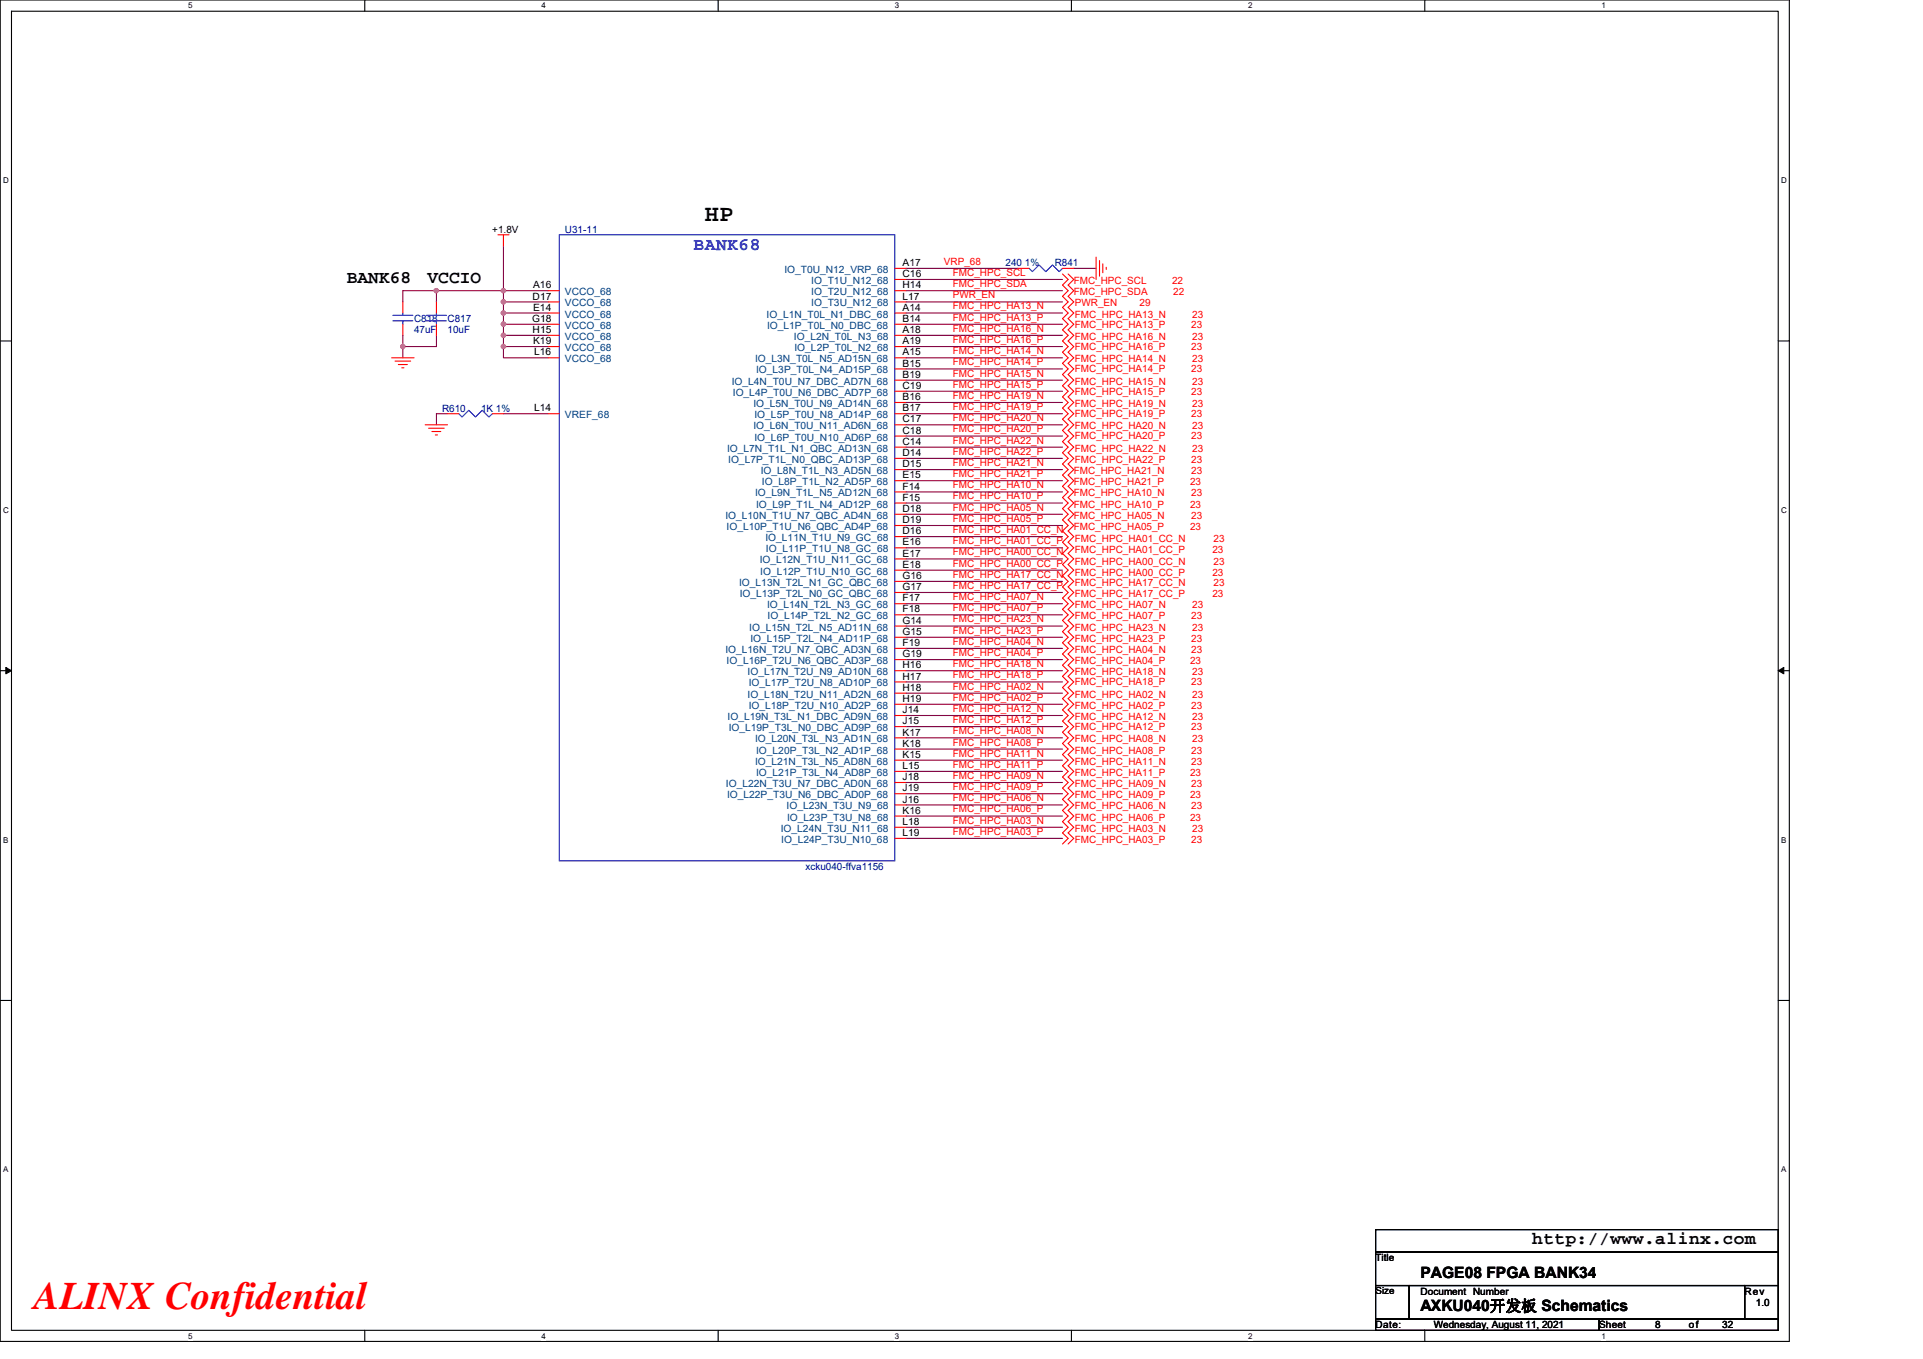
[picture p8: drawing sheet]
<svg xmlns="http://www.w3.org/2000/svg" width="297mm" height="210mm" viewBox="0 0 297 210" stroke-linecap="round" stroke-linejoin="round" font-family="sans-serif">
<defs><g id="words">
<text font-size="6" fill="#f00" x="5.2" y="202.3">ALINX Confidential</text>
<text font-size="3.6" x="108.9" y="34.1">HP</text>
<text font-size="2.8" fill="#00f" x="107.1" y="38.6">BANK68</text>
<g font-size="2.8">
<text x="53.6" y="43.8">BANK68</text>
<text x="66.1" y="43.8">VCCIO</text>
<text x="236.7" y="192.3">http://www.alinx.com</text>
</g>
<g font-size="2.4">
<text x="219.4" y="197.4">PAGE08 FPGA BANK34</text>
<text x="219.4" y="202.6">AXKU040开发板 Schematics</text>
</g>
<g font-size="1.5">
<text x="76" y="35.9">+1.8V</text>
<text x="139.4" y="41.1">A17</text>
<text x="82.3" y="46.3">D17</text>
<text x="82.4" y="44.6">A16</text>
<text x="139.4" y="42.8">C16</text>
<text x="139.4" y="44.6">H14</text>
<text x="139.4" y="46.3">L17</text>
<text x="82.2" y="49.7">G18</text>
<text x="82.3" y="51.5">H15</text>
<text x="82.4" y="48">E14</text>
<text x="82.4" y="53.2">K19</text>
<text x="139.4" y="51.5">A18</text>
<text x="139.4" y="48">A14</text>
<text x="139.4" y="53.2">A19</text>
<text x="139.4" y="49.7">B14</text>
<text x="82.5" y="54.9">L16</text>
<text x="139.4" y="54.9">A15</text>
<text x="139.4" y="58.4">B19</text>
<text x="139.4" y="56.6">B15</text>
<text x="82.5" y="63.6">L14</text>
<text x="139.4" y="61.8">B16</text>
<text x="139.4" y="65.3">C17</text>
<text x="139.4" y="63.6">B17</text>
<text x="139.4" y="60.1">C19</text>
<text x="139.4" y="67">C18</text>
<text x="139.4" y="68.7">C14</text>
<text x="139.4" y="70.5">D14</text>
<text x="139.4" y="75.6">F14</text>
<text x="139.4" y="72.2">D15</text>
<text x="139.4" y="77.4">F15</text>
<text x="139.4" y="73.9">E15</text>
<text x="139.4" y="79.1">D18</text>
<text x="139.4" y="80.8">D19</text>
<text x="139.4" y="82.6">D16</text>
<text x="139.4" y="86">E17</text>
<text x="139.4" y="87.7">E18</text>
<text x="139.4" y="84.3">E16</text>
<text x="139.4" y="89.5">G16</text>
<text x="139.4" y="94.6">F18</text>
<text x="139.4" y="92.9">F17</text>
<text x="139.4" y="91.2">G17</text>
<text x="139.4" y="96.4">G14</text>
<text x="139.4" y="99.8">F19</text>
<text x="139.4" y="98.1">G15</text>
<text x="139.4" y="101.6">G19</text>
<text x="139.4" y="103.3">H16</text>
<text x="139.4" y="106.7">H18</text>
<text x="139.4" y="105">H17</text>
<text x="139.4" y="108.5">H19</text>
<text x="139.4" y="113.6">K17</text>
<text x="139.4" y="110.2">J14</text>
<text x="139.4" y="111.9">J15</text>
<text x="139.4" y="117.1">K15</text>
<text x="139.4" y="118.8">L15</text>
<text x="139.4" y="115.4">K18</text>
<text x="139.4" y="124">J16</text>
<text x="139.4" y="125.7">K16</text>
<text x="139.4" y="120.5">J18</text>
<text x="139.4" y="122.3">J19</text>
<text x="139.4" y="127.5">L18</text>
<text x="139.4" y="129.2">L19</text>
<text x="212.5" y="194.9">Title</text>
<text x="212.5" y="200">Size</text>
<text x="219.4" y="200">Document Number</text>
<text x="269.5" y="200">Rev</text>
<text x="271.2" y="201.8">1.0</text>
<text x="212.5" y="205.2">Date:</text>
<text x="221.5" y="205.2">Wednesday, August 11, 2021</text>
<text x="247" y="205.2">Sheet</text>
<text x="255.7" y="205.2">8</text>
<text x="260.9" y="205.2">of</text>
<text x="266" y="205.2">32</text>
</g>
<g font-size="1.5" fill="#000080">
<text x="87.3" y="35.9">U31-11</text>
<text x="155.3" y="41.1">240 1%</text>
<text x="162.9" y="41.1">R841</text>
<text x="64" y="49.8">C818</text>
<text x="64" y="51.5">47uF</text>
<text x="69.1" y="49.8">C817</text>
<text x="69.1" y="51.5">10uF</text>
<text x="68.3" y="63.6">R610</text>
<text x="74.3" y="63.6">1K 1%</text>
<text x="124.4" y="134.4">xcku040-ffva1156</text>
</g>
<g font-size="1.5" fill="#f00">
<text x="145.8" y="40.9">VRP_68</text>
<text x="147.2" y="42.6">FMC_HPC_SCL</text>
<text x="147.2" y="44.4">FMC_HPC_SDA</text>
<text x="147.2" y="46.1">PWR_EN</text>
<text x="147.2" y="47.8">FMC_HPC_HA13_N</text>
<text x="165.9" y="43.9">FMC_HPC_SCL</text>
<text x="165.9" y="45.6">FMC_HPC_SDA</text>
<text x="166" y="47.3">PWR_EN</text>
<text x="176" y="47.3">29</text>
<text x="181.1" y="43.9">22</text>
<text x="181.2" y="45.6">22</text>
<text x="147.2" y="51.3">FMC_HPC_HA16_N</text>
<text x="147.2" y="53">FMC_HPC_HA16_P</text>
<text x="147.2" y="49.6">FMC_HPC_HA13_P</text>
<text x="166" y="52.5">FMC_HPC_HA16_N</text>
<text x="166" y="49.1">FMC_HPC_HA13_N</text>
<text x="166" y="50.6">FMC_HPC_HA13_P</text>
<text x="184" y="50.6">23</text>
<text x="184.2" y="52.5">23</text>
<text x="184.2" y="49.1">23</text>
<text x="147.2" y="58.2">FMC_HPC_HA15_N</text>
<text x="147.2" y="59.9">FMC_HPC_HA15_P</text>
<text x="147.2" y="54.7">FMC_HPC_HA14_N</text>
<text x="147.2" y="56.5">FMC_HPC_HA14_P</text>
<text x="166" y="54.1">FMC_HPC_HA16_P</text>
<text x="166" y="59.4">FMC_HPC_HA15_N</text>
<text x="166" y="56">FMC_HPC_HA14_N</text>
<text x="166" y="57.5">FMC_HPC_HA14_P</text>
<text x="184" y="54.1">23</text>
<text x="184" y="57.5">23</text>
<text x="184.2" y="59.4">23</text>
<text x="184.2" y="56">23</text>
<text x="147.2" y="65.1">FMC_HPC_HA20_N</text>
<text x="147.2" y="61.6">FMC_HPC_HA19_N</text>
<text x="147.2" y="63.4">FMC_HPC_HA19_P</text>
<text x="166" y="61">FMC_HPC_HA15_P</text>
<text x="166" y="62.9">FMC_HPC_HA19_N</text>
<text x="166" y="64.5">FMC_HPC_HA19_P</text>
<text x="184" y="61">23</text>
<text x="184" y="64.5">23</text>
<text x="184.2" y="62.9">23</text>
<text x="147.2" y="70.3">FMC_HPC_HA22_P</text>
<text x="147.2" y="68.5">FMC_HPC_HA22_N</text>
<text x="147.2" y="66.8">FMC_HPC_HA20_P</text>
<text x="166" y="71.5">FMC_HPC_HA22_P</text>
<text x="166" y="69.8">FMC_HPC_HA22_N</text>
<text x="166" y="66.4">FMC_HPC_HA20_N</text>
<text x="166" y="67.9">FMC_HPC_HA20_P</text>
<text x="184" y="71.5">23</text>
<text x="184" y="67.9">23</text>
<text x="184.2" y="69.8">23</text>
<text x="184.2" y="66.4">23</text>
<text x="147.2" y="73.7">FMC_HPC_HA21_P</text>
<text x="147.2" y="72">FMC_HPC_HA21_N</text>
<text x="147.2" y="77.2">FMC_HPC_HA10_P</text>
<text x="147.2" y="75.5">FMC_HPC_HA10_N</text>
<text x="165.9" y="75">FMC_HPC_HA21_P</text>
<text x="165.9" y="73.3">FMC_HPC_HA21_N</text>
<text x="165.9" y="76.7">FMC_HPC_HA10_N</text>
<text x="183.8" y="75">23</text>
<text x="184" y="73.3">23</text>
<text x="184" y="76.7">23</text>
<text x="147.2" y="82.4">FMC_HPC_HA01_CC_N</text>
<text x="147.2" y="80.6">FMC_HPC_HA05_P</text>
<text x="147.2" y="78.9">FMC_HPC_HA05_N</text>
<text x="165.9" y="81.9">FMC_HPC_HA05_P</text>
<text x="165.9" y="80.2">FMC_HPC_HA05_N</text>
<text x="165.9" y="78.4">FMC_HPC_HA10_P</text>
<text x="166" y="83.8">FMC_HPC_HA01_CC_N</text>
<text x="183.8" y="81.9">23</text>
<text x="183.8" y="78.4">23</text>
<text x="184" y="80.2">23</text>
<text x="187.4" y="83.8">23</text>
<text x="147.2" y="84.1">FMC_HPC_HA01_CC_P</text>
<text x="147.2" y="87.5">FMC_HPC_HA00_CC_P</text>
<text x="147.2" y="85.8">FMC_HPC_HA00_CC_N</text>
<text x="147.2" y="89.3">FMC_HPC_HA17_CC_N</text>
<text x="166" y="85.5">FMC_HPC_HA01_CC_P</text>
<text x="166" y="89">FMC_HPC_HA00_CC_P</text>
<text x="166" y="87.2">FMC_HPC_HA00_CC_N</text>
<text x="187.3" y="85.5">23</text>
<text x="187.3" y="89">23</text>
<text x="187.4" y="87.2">23</text>
<text x="147.2" y="91">FMC_HPC_HA17_CC_P</text>
<text x="147.2" y="92.7">FMC_HPC_HA07_N</text>
<text x="147.2" y="94.4">FMC_HPC_HA07_P</text>
<text x="166" y="92.3">FMC_HPC_HA17_CC_P</text>
<text x="166" y="90.5">FMC_HPC_HA17_CC_N</text>
<text x="166" y="94">FMC_HPC_HA07_N</text>
<text x="166" y="95.7">FMC_HPC_HA07_P</text>
<text x="184" y="95.7">23</text>
<text x="184.2" y="94">23</text>
<text x="187.3" y="92.3">23</text>
<text x="187.4" y="90.5">23</text>
<text x="147.2" y="101.4">FMC_HPC_HA04_P</text>
<text x="147.2" y="99.6">FMC_HPC_HA04_N</text>
<text x="147.2" y="97.9">FMC_HPC_HA23_P</text>
<text x="147.2" y="96.2">FMC_HPC_HA23_N</text>
<text x="166" y="100.9">FMC_HPC_HA04_N</text>
<text x="166" y="99.2">FMC_HPC_HA23_P</text>
<text x="166" y="97.4">FMC_HPC_HA23_N</text>
<text x="184" y="100.9">23</text>
<text x="184" y="99.2">23</text>
<text x="184.2" y="97.4">23</text>
<text x="147.2" y="103.1">FMC_HPC_HA18_N</text>
<text x="147.2" y="104.8">FMC_HPC_HA18_P</text>
<text x="147.2" y="106.6">FMC_HPC_HA02_N</text>
<text x="166" y="104.4">FMC_HPC_HA18_N</text>
<text x="166" y="105.9">FMC_HPC_HA18_P</text>
<text x="166" y="102.6">FMC_HPC_HA04_P</text>
<text x="166" y="107.8">FMC_HPC_HA02_N</text>
<text x="183.8" y="102.6">23</text>
<text x="184" y="105.9">23</text>
<text x="184.2" y="104.4">23</text>
<text x="184.2" y="107.8">23</text>
<text x="147.2" y="110">FMC_HPC_HA12_N</text>
<text x="147.2" y="111.7">FMC_HPC_HA12_P</text>
<text x="147.2" y="113.5">FMC_HPC_HA08_N</text>
<text x="147.2" y="108.3">FMC_HPC_HA02_P</text>
<text x="166" y="111.3">FMC_HPC_HA12_N</text>
<text x="166" y="112.8">FMC_HPC_HA12_P</text>
<text x="166" y="109.5">FMC_HPC_HA02_P</text>
<text x="184" y="112.8">23</text>
<text x="184" y="109.5">23</text>
<text x="184.2" y="111.3">23</text>
<text x="147.2" y="115.2">FMC_HPC_HA08_P</text>
<text x="147.2" y="118.6">FMC_HPC_HA11_P</text>
<text x="147.2" y="116.9">FMC_HPC_HA11_N</text>
<text x="166" y="116.4">FMC_HPC_HA08_P</text>
<text x="166" y="114.7">FMC_HPC_HA08_N</text>
<text x="166" y="119.9">FMC_HPC_HA11_P</text>
<text x="166" y="118.2">FMC_HPC_HA11_N</text>
<text x="183.8" y="119.9">23</text>
<text x="184" y="118.2">23</text>
<text x="184" y="116.4">23</text>
<text x="184.2" y="114.7">23</text>
<text x="147.2" y="125.5">FMC_HPC_HA06_P</text>
<text x="147.2" y="123.8">FMC_HPC_HA06_N</text>
<text x="147.2" y="122.1">FMC_HPC_HA09_P</text>
<text x="147.2" y="120.4">FMC_HPC_HA09_N</text>
<text x="166" y="125.1">FMC_HPC_HA06_N</text>
<text x="166" y="123.3">FMC_HPC_HA09_P</text>
<text x="166" y="121.6">FMC_HPC_HA09_N</text>
<text x="183.8" y="123.3">23</text>
<text x="184" y="125.1">23</text>
<text x="184" y="121.6">23</text>
<text x="147.2" y="127.3">FMC_HPC_HA03_N</text>
<text x="147.2" y="129">FMC_HPC_HA03_P</text>
<text x="166" y="126.8">FMC_HPC_HA06_P</text>
<text x="166" y="128.5">FMC_HPC_HA03_N</text>
<text x="166" y="130.3">FMC_HPC_HA03_P</text>
<text x="183.8" y="126.8">23</text>
<text x="184" y="130.3">23</text>
<text x="184.2" y="128.5">23</text>
</g>
<g font-size="1.5" fill="#004080">
<text x="87.3" y="45.6">VCCO_68</text>
<text x="87.3" y="47.3">VCCO_68</text>
<text x="121.2" y="42.2">IO_T0U_N12_VRP_68</text>
<text x="125.3" y="43.9">IO_T1U_N12_68</text>
<text x="125.3" y="45.6">IO_T2U_N12_68</text>
<text x="125.3" y="47.3">IO_T3U_N12_68</text>
<text x="87.3" y="49.1">VCCO_68</text>
<text x="87.3" y="50.8">VCCO_68</text>
<text x="87.3" y="52.5">VCCO_68</text>
<text x="118.4" y="49.1">IO_L1N_T0L_N1_DBC_68</text>
<text x="118.5" y="50.8">IO_L1P_T0L_N0_DBC_68</text>
<text x="122.6" y="52.5">IO_L2N_T0L_N3_68</text>
<text x="87.3" y="54.3">VCCO_68</text>
<text x="87.3" y="56">VCCO_68</text>
<text x="113" y="59.4">IO_L4N_T0U_N7_DBC_AD7N_68</text>
<text x="116.6" y="56">IO_L3N_T0L_N5_AD15N_68</text>
<text x="116.8" y="57.7">IO_L3P_T0L_N4_AD15P_68</text>
<text x="122.7" y="54.3">IO_L2P_T0L_N2_68</text>
<text x="87.3" y="64.6">VREF_68</text>
<text x="113.2" y="61.2">IO_L4P_T0U_N6_DBC_AD7P_68</text>
<text x="116.4" y="62.9">IO_L5N_T0U_N9_AD14N_68</text>
<text x="116.5" y="64.6">IO_L5P_T0U_N8_AD14P_68</text>
<text x="112.3" y="69.8">IO_L7N_T1L_N1_QBC_AD13N_68</text>
<text x="112.5" y="71.5">IO_L7P_T1L_N0_QBC_AD13P_68</text>
<text x="116.4" y="66.3">IO_L6N_T0U_N11_AD6N_68</text>
<text x="116.5" y="68.1">IO_L6P_T0U_N10_AD6P_68</text>
<text x="116.6" y="76.7">IO_L9N_T1L_N5_AD12N_68</text>
<text x="117.5" y="73.3">IO_L8N_T1L_N3_AD5N_68</text>
<text x="117.7" y="75">IO_L8P_T1L_N2_AD5P_68</text>
<text x="112.1" y="80.2">IO_L10N_T1U_N7_QBC_AD4N_68</text>
<text x="112.2" y="81.9">IO_L10P_T1U_N6_QBC_AD4P_68</text>
<text x="116.8" y="78.4">IO_L9P_T1L_N4_AD12P_68</text>
<text x="118.2" y="83.6">IO_L11N_T1U_N9_GC_68</text>
<text x="117.3" y="87.1">IO_L12N_T1U_N11_GC_68</text>
<text x="117.4" y="88.8">IO_L12P_T1U_N10_GC_68</text>
<text x="118.3" y="85.3">IO_L11P_T1U_N8_GC_68</text>
<text x="114.2" y="90.5">IO_L13N_T2L_N1_GC_QBC_68</text>
<text x="114.3" y="92.2">IO_L13P_T2L_N0_GC_QBC_68</text>
<text x="118.5" y="94">IO_L14N_T2L_N3_GC_68</text>
<text x="118.6" y="95.7">IO_L14P_T2L_N2_GC_68</text>
<text x="112.1" y="100.9">IO_L16N_T2U_N7_QBC_AD3N_68</text>
<text x="115.7" y="97.4">IO_L15N_T2L_N5_AD11N_68</text>
<text x="115.9" y="99.2">IO_L15P_T2L_N4_AD11P_68</text>
<text x="112.2" y="102.6">IO_L16P_T2U_N6_QBC_AD3P_68</text>
<text x="115.5" y="104.3">IO_L17N_T2U_N9_AD10N_68</text>
<text x="115.5" y="107.8">IO_L18N_T2U_N11_AD2N_68</text>
<text x="115.7" y="106.1">IO_L17P_T2U_N8_AD10P_68</text>
<text x="112.4" y="111.3">IO_L19N_T3L_N1_DBC_AD9N_68</text>
<text x="112.6" y="113">IO_L19P_T3L_N0_DBC_AD9P_68</text>
<text x="115.7" y="109.5">IO_L18P_T2U_N10_AD2P_68</text>
<text x="116.6" y="114.7">IO_L20N_T3L_N3_AD1N_68</text>
<text x="116.6" y="118.2">IO_L21N_T3L_N5_AD8N_68</text>
<text x="116.8" y="119.9">IO_L21P_T3L_N4_AD8P_68</text>
<text x="116.8" y="116.4">IO_L20P_T3L_N2_AD1P_68</text>
<text x="112.1" y="121.6">IO_L22N_T3U_N7_DBC_AD0N_68</text>
<text x="112.3" y="123.3">IO_L22P_T3U_N6_DBC_AD0P_68</text>
<text x="121.5" y="125.1">IO_L23N_T3U_N9_68</text>
<text x="120.6" y="128.5">IO_L24N_T3U_N11_68</text>
<text x="120.7" y="130.2">IO_L24P_T3U_N10_68</text>
<text x="121.6" y="126.8">IO_L23P_T3U_N8_68</text>
</g>
<g font-size="1.2">
<text x="29.1" y="1.3">5</text>
<text x="83.6" y="1.3">4</text>
<text x="138.2" y="1.3">3</text>
<text x="192.8" y="1.3">2</text>
<text x="247.4" y="1.3">1</text>
<text x=".5" y="28.3">D</text>
<text x="275.1" y="28.3">D</text>
<text x=".5" y="79.2">C</text>
<text x="275.1" y="79.2">C</text>
<text x=".5" y="130.2">B</text>
<text x="275.1" y="130.2">B</text>
<text x=".5" y="181.1">A</text>
<text x="275.1" y="181.1">A</text>
<text x="29.1" y="206.8">5</text>
<text x="83.6" y="206.8">4</text>
<text x="138.2" y="206.8">3</text>
<text x="192.8" y="206.8">2</text>
<text x="247.4" y="206.8">1</text>
</g>
</g></defs>
<path d="M0 0h276.4v207.3h-276.4zM1.8 1.7h272.9v203.8h-272.9z" fill="none" stroke="#000" stroke-width=".17"/>
<g fill="#fff">
<path d="M29.1 .2h.6v1.4h-.6z"/>
<path d="M29.1 205.7h.6v1.4h-.6z"/>
</g>
<path d="M56.3 0v1.7M56.3 205.5v1.8" fill="none" stroke="#000" stroke-width=".17"/>
<g fill="#fff">
<path d="M83.6 .2h.7v1.4h-.7z"/>
<path d="M83.6 205.7h.7v1.4h-.7z"/>
</g>
<path d="M110.9 0v1.7M110.9 205.5v1.8" fill="none" stroke="#000" stroke-width=".17"/>
<g fill="#fff">
<path d="M138.2 .2h.7v1.4h-.7z"/>
<path d="M138.2 205.7h.7v1.4h-.7z"/>
</g>
<path d="M165.5 0v1.7M165.5 205.5v1.8" fill="none" stroke="#000" stroke-width=".17"/>
<g fill="#fff">
<path d="M192.8 .2h.6v1.4h-.6z"/>
<path d="M192.8 205.7h.6v1.4h-.6z"/>
</g>
<path d="M220.1 0v1.7M220.1 205.5v1.8" fill="none" stroke="#000" stroke-width=".17"/>
<g fill="#fff">
<path d="M247.4 .2h.6v1.4h-.6z"/>
<path d="M247.4 205.7h.6v1.4h-.6z"/>
<path d="M.5 27.2h.8v1.4h-.8z"/>
<path d="M275.1 27.2h.9v1.4h-.9z"/>
<path d="M.5 78.1h.8v1.4h-.8z"/>
<path d="M275.1 78.1h.9v1.4h-.9z"/>
</g>
<path d="M0 52.7h1.8M274.7 52.7h1.7" fill="none" stroke="#000" stroke-width=".17"/>
<g fill="#fff">
<path d="M.5 129.1h.8v1.4h-.8z"/>
<path d="M275.1 129.1h.8v1.4h-.8z"/>
</g>
<path d="M0 103.6h1.8M274.7 103.6h1.7" fill="none" stroke="#000" stroke-width=".17"/>
<path d="M.9 103.1l.9 .5-.9 .5zM274.7 103.6l.8-.5v1z" fill="#000" stroke="#000" stroke-width=".15"/>
<g fill="#fff">
<path d="M.5 180h.8v1.4h-.8z"/>
<path d="M275.1 180h.8v1.4h-.8z"/>
</g>
<path d="M0 154.6h1.8M274.7 154.6h1.7M212.5 190h62.2v3.5h-62.2zM212.5 193.5h62.2v5.1h-62.2zM212.5 198.6h5.2v5.2h-5.2zM217.7 198.6h51.8v5.2h-51.8zM269.5 198.6h5.2v5.2h-5.2zM212.5 203.8h34.5v1.7h-34.5zM247 203.8h27.7v1.7h-27.7z" fill="none" stroke="#000" stroke-width=".17"/>
<g fill="none" stroke="#800040" stroke-width=".17">
<path d="M77.8 38v6.9h6.9M62.2 51.8v1.8M62.2 53.6v1.7M67.4 44.9h10.4v1.8M67.4 44.9h-5.2v1.8M67.4 51.8v1.8h-5.2M67.4 44.9v1.8M77.8 51.8v1.8h6.9M77.8 50.1v1.7h6.9M77.8 48.4v1.7h6.9M77.8 48.4h6.9M77.8 46.7h6.9"/>
<path d="M77.8 53.6v1.7h6.9M77.8 46.7v1.7M140 44.9h24.1M140 53.6h24.1M140 58.7h24.1M140 55.3h24.1M140 57h24.1M140 48.4h24.1M140 50.1h24.1M140 41.5h17.2M140 43.2h24.1M140 46.7h24.1"/>
<path d="M140 51.8h24.1M165.9 41.5h3.4M69.1 63.9h-1.7v1.7M77.8 63.9h6.9M140 60.5h24.1M140 65.6h24.1M140 67.4h24.1M140 62.2h24.1M140 63.9h24.1M140 70.8h24.1M140 69.1h24.1M140 74.3h24.1"/>
<path d="M140 72.6h24.1M140 79.5h24.1M140 77.7h24.1M140 76h24.1M140 91.5h24.1M140 89.8h24.1M140 93.3h24.1M140 95h24.1M140 84.6h24.1M140 88.1h24.1M140 82.9h24.1M140 86.4h24.1"/>
<path d="M140 81.2h24.1M140 98.5h24.1M140 96.7h24.1M140 110.6h24.1M140 112.3h24.1M140 103.6h24.1M140 105.4h24.1M140 107.1h24.1M140 108.8h24.1M140 101.9h24.1M140 100.2h24.1M140 115.7h24.1"/>
<path d="M140 114h24.1M140 119.2h24.1M140 117.5h24.1M140 127.8h24.1M140 129.5h24.1M140 126.1h24.1M140 124.4h24.1M140 122.6h24.1M140 120.9h24.1"/>
</g>
<g fill="#f0f" stroke="#f0f" stroke-width=".17">
<circle cx="62.2" cy="53.5" r=".33"/>
<circle cx="77.8" cy="44.9" r=".33"/>
<circle cx="67.4" cy="44.9" r=".33"/>
<circle cx="77.8" cy="53.5" r=".33"/>
<circle cx="77.8" cy="51.8" r=".34"/>
<circle cx="77.8" cy="50.1" r=".34"/>
<circle cx="77.8" cy="48.4" r=".34"/>
<circle cx="77.8" cy="46.6" r=".34"/>
</g>
<g fill="none" stroke="#f00" stroke-width=".17">
<path d="M76.9 36.3h1.7M77.8 36.3v1.7M169.3 39.7v3.5M60.5 55.3h3.5M61 55.8h2.4M61.5 56.3h1.4M62.1 56.8h.3M62.2 46.7v1.7M62.2 50.1v1.7M67.4 46.7v1.7M67.4 50.1v1.7M84.7 44.9h1.7"/>
<path d="M84.7 46.7h1.7M84.7 48.4h1.7M84.7 50.1h1.7M84.7 51.8h1.7M84.7 53.6h1.7M84.7 55.3h1.7M138.2 41.5h1.8M138.2 43.2h1.8M138.2 44.9h1.8M138.2 46.7h1.8M138.2 48.4h1.8M138.2 50.1h1.8"/>
<path d="M138.2 51.8h1.8M138.2 53.6h1.8M138.2 55.3h1.8M138.2 57h1.8M138.2 58.7h1.8M157.2 41.5h1.8M164.1 42.3l.9 .9-.9 .8 .9 .9-.9 .9 .9 .9-.9 .8 .9 .9-.9 .8 .9 .9-.9 .9 .9 .8-.9 .9 .9 .9-.9 .8 .9 .9-.9 .8 .9 .9-.9 .9 .9 .8-.9 .9 .9 .9-.9 .8 .9 .9-.9 .9 .9 .8-.9 .9 .9 .8-.9 .9 .9 .9-.9 .8 .9 .9-.9 .9 .9 .8-.9 .9 .9 .9-.9 .8 .9 .9-.9 .8 .9 .9-.9 .9 .9 .8-.9 .9 .9 .9-.9 .8 .9 .9-.9 .8 .9 .9-.9 .9 .9 .8-.9 .9 .9 .9-.9 .8 .9 .9-.9 .9 .9 .8-.9 .9 .9 .8-.9 .9 .9 .9-.9 .8 .9 .9-.9 .9 .9 .8-.9 .9 .9 .9-.9 .8 .9 .9-.9 .8 .9 .9-.9 .9 .9 .8-.9 .9 .9 .9-.9 .8 .9 .9-.9 .9 .9 .8-.9 .9 .9 .9-.9 .8 .9 .9-.9 .8 .9 .9-.9 .9 .9 .8-.9 .9 .9 .9-.9 .8 .9 .9-.9 .9 .9 .8-.9 .9 .9 .8-.9 .9 .9 .9-.9 .8 .9 .9-.9 .9 .9 .8-.9 .9 .9 .8-.9 .9M164.1 41.5h1.8M165 42.3l.9 .9-.9 .8 .9 .9-.9 .9 .9 .9-.9 .8 .9 .9-.9 .8 .9 .9-.9 .9 .9 .8-.9 .9 .9 .9-.9 .8 .9 .9-.9 .8 .9 .9-.9 .9 .9 .8-.9 .9 .9 .9-.9 .8 .9 .9-.9 .9 .9 .8-.9 .9 .9 .8-.9 .9 .9 .9-.9 .8 .9 .9-.9 .9 .9 .8-.9 .9 .9 .9-.9 .8 .9 .9-.9 .8 .9 .9-.9 .9 .9 .8-.9 .9 .9 .9-.9 .8 .9 .9-.9 .8 .9 .9-.9 .9 .9 .8-.9 .9 .9 .9-.9 .8 .9 .9-.9 .9 .9 .8-.9 .9 .9 .8-.9 .9 .9 .9-.9 .8 .9 .9-.9 .9 .9 .8-.9 .9 .9 .9-.9 .8 .9 .9-.9 .8 .9 .9-.9 .9 .9 .8-.9 .9 .9 .9-.9 .8 .9 .9-.9 .9 .9 .8-.9 .9 .9 .9-.9 .8 .9 .9-.9 .8 .9 .9-.9 .9 .9 .8-.9 .9 .9 .9-.9 .8 .9 .9-.9 .9 .9 .8-.9 .9 .9 .8-.9 .9 .9 .9-.9 .8 .9 .9-.9 .9 .9 .8-.9 .9 .9 .8-.9 .9M169.8 40.3v2.4M170.3 40.8v1.3M170.9 41.3v.3"/>
<path d="M65.7 65.6h3.4M66.2 66.2h2.4M66.7 66.7h1.4M67.2 67.2h.4M69.1 63.9h1.8M76 63.9h1.8M84.7 63.9h1.7M138.2 60.5h1.8M138.2 62.2h1.8M138.2 63.9h1.8M138.2 65.6h1.8M138.2 67.4h1.8"/>
<path d="M138.2 69.1h1.8M138.2 70.8h1.8M138.2 72.6h1.8M138.2 74.3h1.8M138.2 76h1.8M138.2 77.7h1.8M138.2 79.5h1.8M138.2 81.2h1.8M138.2 82.9h1.8M138.2 84.6h1.8M138.2 86.4h1.8M138.2 88.1h1.8"/>
<path d="M138.2 89.8h1.8M138.2 91.5h1.8M138.2 93.3h1.8M138.2 95h1.8M138.2 96.7h1.8M138.2 98.5h1.8M138.2 119.2h1.8M138.2 100.2h1.8M138.2 101.9h1.8M138.2 103.6h1.8M138.2 105.4h1.8M138.2 107.1h1.8"/>
<path d="M138.2 108.8h1.8M138.2 110.6h1.8M138.2 112.3h1.8M138.2 114h1.8M138.2 115.7h1.8M138.2 117.5h1.8M138.2 120.9h1.8M138.2 122.6h1.8M138.2 124.4h1.8M138.2 126.1h1.8M138.2 127.8h1.8M138.2 129.5h1.8"/>
</g>
<path d="M86.4 36.3h51.8v96.7h-51.8zM60.7 49.6h3.1M60.7 48.7h3.1M62.2 48.4v.3M62.2 49.6v.5M65.8 49.6h3.2M65.8 48.7h3.2M67.4 48.4v.3M67.4 49.6v.5M159 41.5l.5 .5 1-1.1 1 1.1 1.1-1.1 1 1.1 .5-.5M70.9 63.9l.5 .5 1-1 1 1 1.1-1 1 1 .5-.5" fill="none" stroke="#00f" stroke-width=".17"/>
<use href="#words"/>
</svg>
